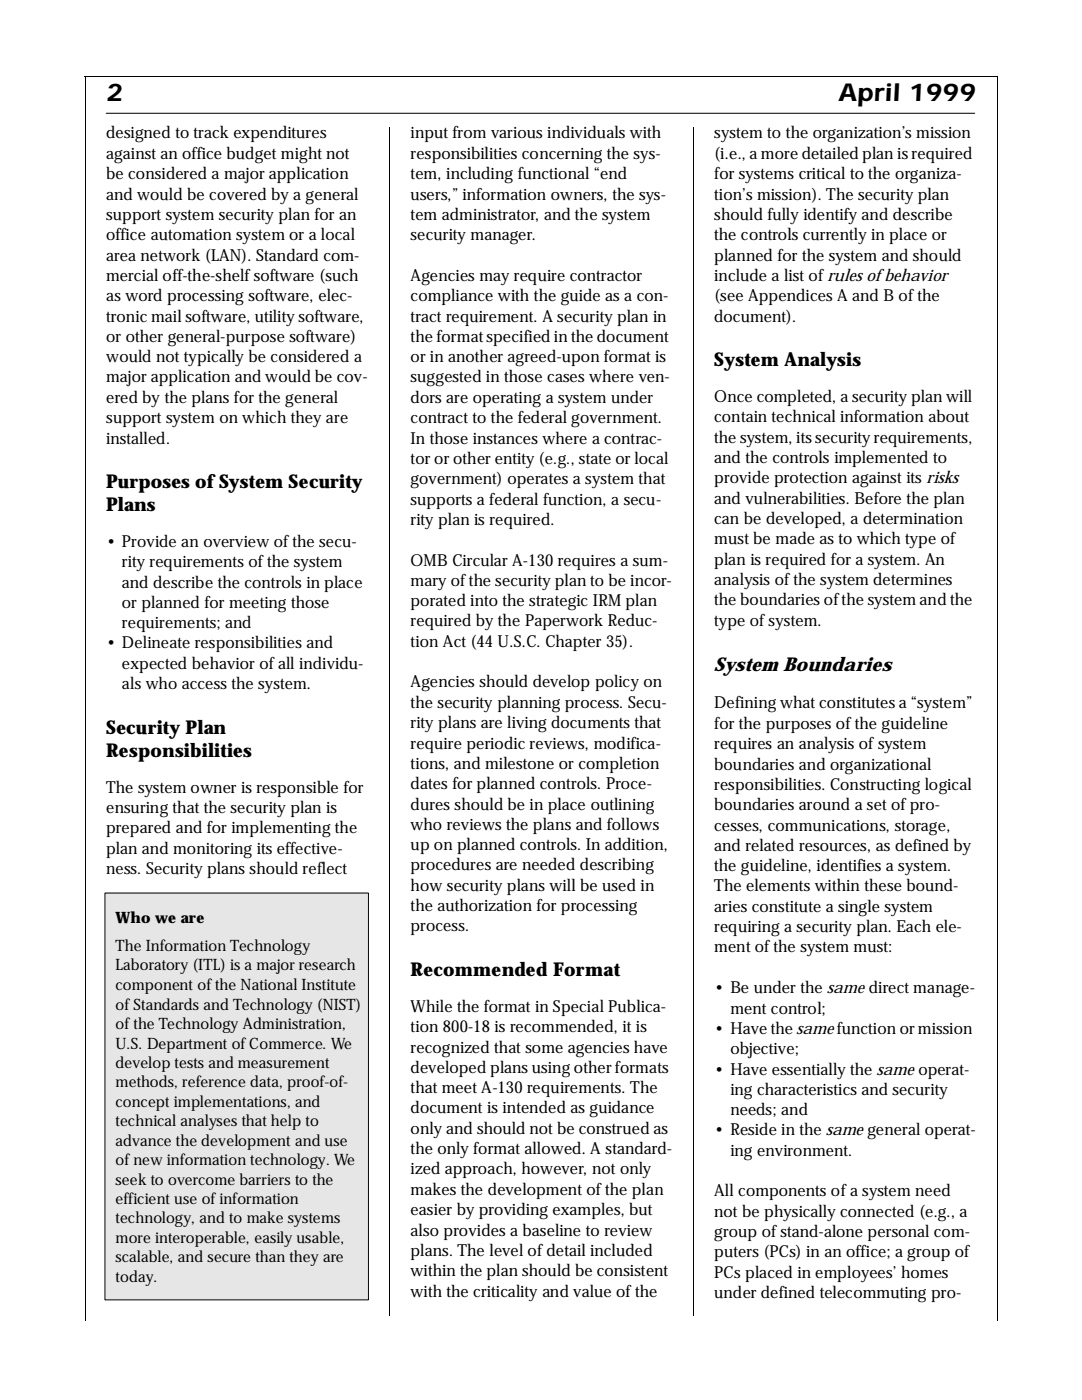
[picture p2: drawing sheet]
<svg xmlns="http://www.w3.org/2000/svg" width="216mm" height="279mm" viewBox="0 0 216 279" stroke-linecap="round" stroke-linejoin="round" font-family="sans-serif">
<defs><g id="words">
<g font-size="4.9">
<text x="21.2" y="20.2">2</text>
<text x="167.2" y="20.2">April 1999</text>
</g>
<g font-size="3.8">
<text x="142.5" y="73.1">System Analysis</text>
<text x="21.2" y="97.4">Purposes of System Security</text>
<text x="21.2" y="102.1">Plans</text>
<text x="142.5" y="133.9">System Boundaries</text>
<text x="21.2" y="146.5">Security Plan</text>
<text x="21.2" y="151.1">Responsibilities</text>
<text x="81.9" y="194.8">Recommended Format</text>
</g>
<g font-size="3.3">
<text x="21.2" y="27.6">designed to track expenditures</text>
<text x="81.9" y="27.6">input from various individuals with</text>
<text x="142.5" y="27.6">system to the organization’s mission</text>
<text x="21.2" y="31.7">against an office budget might not</text>
<text x="21.2" y="35.8">be considered a major application</text>
<text x="81.9" y="31.7">responsibilities concerning the sys-</text>
<text x="81.9" y="35.8">tem, including functional “end</text>
<text x="142.5" y="31.7">(i.e., a more detailed plan is required</text>
<text x="142.5" y="35.8">for systems critical to the organiza-</text>
<text x="21.2" y="39.8">and would be covered by a general</text>
<text x="81.9" y="39.8">users,” information owners, the sys-</text>
<text x="142.5" y="39.8">tion’s mission). The security plan</text>
<text x="21.2" y="43.9">support system security plan for an</text>
<text x="21.2" y="48">office automation system or a local</text>
<text x="81.9" y="43.9">tem administrator, and the system</text>
<text x="81.9" y="48">security manager.</text>
<text x="142.5" y="43.9">should fully identify and describe</text>
<text x="142.5" y="48">the controls currently in place or</text>
<text x="21.2" y="52">area network (LAN). Standard com-</text>
<text x="142.5" y="52">planned for the system and should</text>
<text x="21.2" y="56.1">mercial off-the-shelf software (such</text>
<text x="81.9" y="56.1">Agencies may require contractor</text>
<text x="142.5" y="56.1">include a list ofrules of behavior</text>
<text x="21.2" y="60.1">as word processing software, elec-</text>
<text x="21.2" y="64.2">tronic mail software, utility software,</text>
<text x="81.9" y="60.1">compliance with the guide as a con-</text>
<text x="81.9" y="64.2">tract requirement. A security plan in</text>
<text x="142.5" y="60.2">(see Appendices A and B of the</text>
<text x="142.5" y="64.2">document).</text>
<text x="21.2" y="68.3">or other general-purpose software)</text>
<text x="81.9" y="68.3">the format specified in the document</text>
<text x="21.2" y="72.3">would not typically be considered a</text>
<text x="21.2" y="76.3">major application and would be cov-</text>
<text x="81.9" y="72.3">or in another agreed-upon format is</text>
<text x="81.9" y="76.3">suggested in those cases where ven-</text>
<text x="21.2" y="80.4">ered by the plans for the general</text>
<text x="81.9" y="80.4">dors are operating a system under</text>
<text x="142.5" y="80.2">Once completed, a security plan will</text>
<text x="21.2" y="84.4">support system on which they are</text>
<text x="21.2" y="88.5">installed.</text>
<text x="81.9" y="84.4">contract to the federal government.</text>
<text x="81.9" y="88.5">In those instances where a contrac-</text>
<text x="142.5" y="84.3">contain technical information about</text>
<text x="142.5" y="88.3">the system, its security requirements,</text>
<text x="81.9" y="92.6">tor or other entity (e.g., state or local</text>
<text x="142.5" y="92.4">and the controls implemented to</text>
<text x="81.9" y="96.6">government) operates a system that</text>
<text x="81.9" y="100.7">supports a federal function, a secu-</text>
<text x="142.5" y="96.5">provide protection against its risks</text>
<text x="142.5" y="100.5">and vulnerabilities. Before the plan</text>
<text x="81.9" y="104.8">rity plan is required.</text>
<text x="142.5" y="104.6">can be developed, a determination</text>
<text x="21.2" y="109.2">• Provide an overview of the secu-</text>
<text x="24.3" y="113.2">rity requirements of the system</text>
<text x="81.9" y="112.9">OMB Circular A-130 requires a sum-</text>
<text x="142.5" y="108.7">must be made as to which type of</text>
<text x="142.5" y="112.7">plan is required for a system. An</text>
<text x="24.3" y="117.3">and describe the controls in place</text>
<text x="81.9" y="117">mary of the security plan to be incor-</text>
<text x="142.5" y="116.7">analysis of the system determines</text>
<text x="24.3" y="121.4">or planned for meeting those</text>
<text x="24.3" y="125.4">requirements; and</text>
<text x="81.9" y="120.9">porated into the strategic IRM plan</text>
<text x="81.9" y="125">required by the Paperwork Reduc-</text>
<text x="142.5" y="120.8">the boundaries of the system and the</text>
<text x="142.5" y="124.8">type of system.</text>
<text x="21.2" y="129.4">• Delineate responsibilities and</text>
<text x="81.9" y="129.1">tion Act (44 U.S.C. Chapter 35).</text>
<text x="24.3" y="133.5">expected behavior of all individu-</text>
<text x="24.3" y="137.5">als who access the system.</text>
<text x="81.9" y="137.2">Agencies should develop policy on</text>
<text x="81.9" y="141.3">the security planning process. Secu-</text>
<text x="142.5" y="141.4">Defining what constitutes a “system”</text>
<text x="81.9" y="145.3">rity plans are living documents that</text>
<text x="81.9" y="149.4">require periodic reviews, modifica-</text>
<text x="142.5" y="145.5">for the purposes of the guideline</text>
<text x="142.5" y="149.5">requires an analysis of system</text>
<text x="81.9" y="153.5">tions, and milestone or completion</text>
<text x="142.5" y="153.6">boundaries and organizational</text>
<text x="21.2" y="158.2">The system owner is responsible for</text>
<text x="81.9" y="157.5">dates for planned controls. Proce-</text>
<text x="81.9" y="161.6">dures should be in place outlining</text>
<text x="142.5" y="157.6">responsibilities. Constructing logical</text>
<text x="142.5" y="161.7">boundaries around a set of pro-</text>
<text x="21.2" y="162.3">ensuring that the security plan is</text>
<text x="21.2" y="166.3">prepared and for implementing the</text>
<text x="81.9" y="165.6">who reviews the plans and follows</text>
<text x="142.5" y="165.8">cesses, communications, storage,</text>
<text x="21.2" y="170.4">plan and monitoring its effective-</text>
<text x="81.9" y="169.6">up on planned controls. In addition,</text>
<text x="81.9" y="173.7">procedures are needed describing</text>
<text x="142.5" y="169.8">and related resources, as defined by</text>
<text x="142.5" y="173.8">the guideline, identifies a system.</text>
<text x="21.2" y="174.4">ness. Security plans should reflect</text>
<text x="81.9" y="177.8">how security plans will be used in</text>
<text x="142.5" y="177.9">The elements within these bound-</text>
<text x="81.9" y="181.8">the authorization for processing</text>
<text x="81.9" y="185.9">process.</text>
<text x="142.5" y="181.9">aries constitute a single system</text>
<text x="142.5" y="186">requiring a security plan. Each ele-</text>
<text x="142.5" y="190.1">ment of the system must:</text>
<text x="81.9" y="202">While the format in Special Publica-</text>
<text x="142.5" y="198.2">• Be under the same direct manage-</text>
<text x="145.7" y="202.3">ment control;</text>
<text x="81.9" y="206">tion 800-18 is recommended, it is</text>
<text x="142.5" y="206.3">• Have the samefunction or mission</text>
<text x="81.9" y="210.1">recognized that some agencies have</text>
<text x="81.9" y="214.1">developed plans using other formats</text>
<text x="142.5" y="214.5">• Have essentially the same operat-</text>
<text x="145.7" y="210.4">objective;</text>
<text x="81.9" y="218.1">that meet A-130 requirements. The</text>
<text x="145.7" y="218.5">ing characteristics and security</text>
<text x="81.9" y="222.2">document is intended as guidance</text>
<text x="81.9" y="226.3">only and should not be construed as</text>
<text x="142.5" y="226.6">• Reside in the same general operat-</text>
<text x="145.7" y="222.5">needs; and</text>
<text x="81.9" y="230.3">the only format allowed. A standard-</text>
<text x="145.7" y="230.6">ing environment.</text>
<text x="81.9" y="234.4">ized approach, however, not only</text>
<text x="81.9" y="238.5">makes the development of the plan</text>
<text x="142.5" y="238.8">All components of a system need</text>
<text x="81.9" y="242.5">easier by providing examples, but</text>
<text x="142.5" y="242.8">not be physically connected (e.g., a</text>
<text x="81.9" y="246.6">also provides a baseline to review</text>
<text x="81.9" y="250.6">plans. The level of detail included</text>
<text x="142.5" y="246.9">group of stand-alone personal com-</text>
<text x="142.5" y="251">puters (PCs) in an office; a group of</text>
<text x="81.9" y="254.7">within the plan should be consistent</text>
<text x="142.5" y="255">PCs placed in employees’ homes</text>
<text x="81.9" y="258.8">with the criticality and value of the</text>
<text x="142.5" y="259.1">under defined telecommuting pro-</text>
</g>
<g font-size="3.1">
<text x="23.1" y="184.2">Who we are</text>
<text x="23.1" y="189.9">The Information Technology</text>
<text x="23.1" y="193.7">Laboratory (ITL) is a major research</text>
<text x="23.1" y="197.6">component of the National Institute</text>
<text x="23.1" y="201.5">of Standards and Technology (NIST)</text>
<text x="23.1" y="205.4">of the Technology Administration,</text>
<text x="23.1" y="209.3">U.S. Department of Commerce. We</text>
<text x="23.1" y="213.2">develop tests and measurement</text>
<text x="23.1" y="217">methods, reference data, proof-of-</text>
<text x="23.1" y="220.9">concept implementations, and</text>
<text x="23.1" y="224.8">technical analyses that help to</text>
<text x="23.1" y="228.7">advance the development and use</text>
<text x="23.1" y="232.5">of new information technology. We</text>
<text x="23.1" y="236.4">seek to overcome barriers to the</text>
<text x="23.1" y="240.2">efficient use of information</text>
<text x="23.1" y="244.1">technology, and to make systems</text>
<text x="23.1" y="248">more interoperable, easily usable,</text>
<text x="23.1" y="251.9">scalable, and secure than they are</text>
<text x="23.1" y="255.8">today.</text>
</g>
</g></defs>
<path d="M21.2 22.6h173.3M77.7 25.4v237.1M138.3 25.4v237.1M17 263.6v-248.3h182v248.3" fill="none" stroke="#000" stroke-width=".2"/>
<g fill="#000">
<path d="M16.9 15.2l.1 .2z" fill-rule="evenodd"/>
<path d="M16.9 15.2l.1 .1z" fill-rule="evenodd"/>
<path d="M198.9 15.2l.2 .1z" fill-rule="evenodd"/>
<path d="M199 15.2l.1 .2z" fill-rule="evenodd"/>
<path d="M77.6 25.3l.2 .1z" fill-rule="evenodd"/>
<path d="M138.2 25.3l.2 .1z" fill-rule="evenodd"/>
<path d="M16.9 263.6l.1 .1z" fill-rule="evenodd"/>
<path d="M77.6 262.5l.2 .1z" fill-rule="evenodd"/>
<path d="M138.2 262.5l.2 .1z" fill-rule="evenodd"/>
<path d="M198.9 263.6l.2 .1z" fill-rule="evenodd"/>
</g>
<path d="M20.9 178.2h52.6v81.2h-52.6z" fill-rule="evenodd" fill="#e6e6e6"/>
<path d="M20.9 178.2h52.6v81.2h-52.6z" fill="none" stroke="#000" stroke-width=".2"/>
<use href="#words"/>
</svg>
